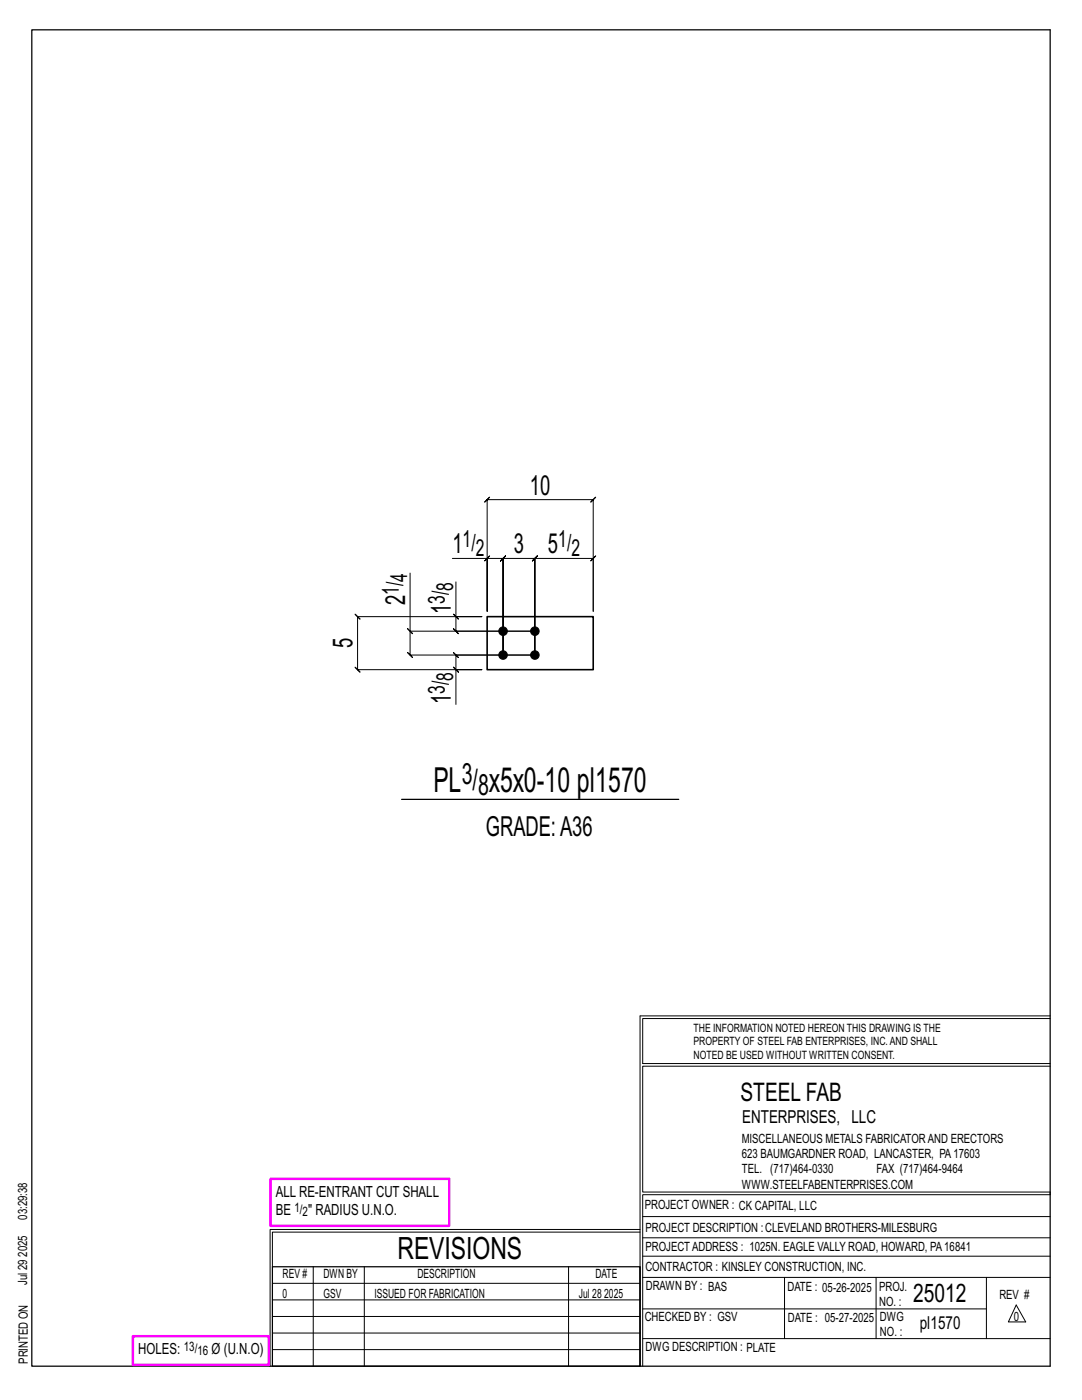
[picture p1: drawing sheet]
<svg xmlns="http://www.w3.org/2000/svg" width="216mm" height="279mm" viewBox="0 0 216 279" stroke-linecap="round" stroke-linejoin="round" font-family="sans-serif">
<defs><g id="words">
<g font-size="6.9">
<text x="86.5" y="158.1">PL</text>
<text x="97.6" y="158.1">x5x0-10 pl1570</text>
</g>
<text font-size="6.1" x="79.3" y="251.3">REVISIONS</text>
<g font-size="5.9">
<text x="92.1" y="156.5">3/</text>
<text x="95.4" y="158.6">8</text>
</g>
<g font-size="5.5">
<text x="105.7" y="98.7">10</text>
<text x="90.3" y="110.5">1</text>
<text x="102.5" y="110.5">3</text>
<text x="109.3" y="110.5">5</text>
<text x="80.8" y="120.8" transform="rotate(-90 80.8 120.8)">2</text>
<text x="90" y="122.5" transform="rotate(-90 90 122.5)">1</text>
<text x="70.4" y="129.4" transform="rotate(-90 70.4 129.4)">5</text>
<text x="90" y="140.6" transform="rotate(-90 90 140.6)">1</text>
<text x="96.9" y="166.8">GRADE:A36</text>
</g>
<g font-size="5.1">
<text x="147.8" y="219.8">STEEL FAB</text>
<text x="182.2" y="259.9">25012</text>
</g>
<g font-size="4.7">
<text x="92.3" y="109.2">1/</text>
<text x="94.9" y="110.9">2</text>
<text x="111.4" y="109.2">1/</text>
<text x="114" y="110.9">2</text>
<text x="79.6" y="118.7" transform="rotate(-90 79.6 118.7)">1/</text>
<text x="81.3" y="116.1" transform="rotate(-90 81.3 116.1)">4</text>
<text x="90.4" y="117.9" transform="rotate(-90 90.4 117.9)">8</text>
<text x="88.7" y="120.5" transform="rotate(-90 88.7 120.5)">3/</text>
<text x="90.4" y="135.9" transform="rotate(-90 90.4 135.9)">8</text>
<text x="88.7" y="138.5" transform="rotate(-90 88.7 138.5)">3/</text>
</g>
<g font-size="3.6">
<text x="148.1" y="224.1">ENTERPRISES, LLC</text>
<text x="183.5" y="265.2">pl1570</text>
</g>
<g font-size="3.1">
<text x="55" y="238.9">ALL RE-ENTRANT CUT SHALL</text>
<text x="55" y="242.5">BE</text>
<text x="61.5" y="242.5">&quot; RADIUS U.N.O.</text>
<text x="27.6" y="270.2">HOLES:</text>
<text x="42.2" y="270.2">Ø (U.N.O)</text>
</g>
<g font-size="2.6">
<text x="58.8" y="241.8">1/</text>
<text x="60.4" y="242.7">2</text>
<text x="36.7" y="269.6">13/</text>
<text x="39.4" y="270.5">16</text>
</g>
<g font-size="2.5">
<text x="148" y="231.2">623 BAUMGARDNER ROAD, LANCASTER, PA17603</text>
<text x="148" y="228.1">MISCELLANEOUS METALS FABRICATORAND ERECTORS</text>
<text x="148" y="237.2">WWW.STEELFABENTERPRISES.COM</text>
<text x="148" y="234.2">TEL. (717)464-0330</text>
<text x="174.9" y="234.2">FAX (717)464-9464</text>
<text x="5.4" y="243.4" transform="rotate(-90 5.4 243.4)">03:29:38</text>
<text x="128.7" y="241.3">PROJECT OWNER : CK CAPITAL, LLC</text>
<text x="128.8" y="246">PROJECT DESCRIPTION :CLEVELAND BROTHERS-MILESBURG</text>
<text x="5.4" y="250.8" transform="rotate(-90 5.4 250.8)">2025</text>
<text x="128.8" y="249.7">PROJECTADDRESS : 1025N. EAGLE VALLY ROAD, HOWARD, PA16841</text>
<text x="5.4" y="256.5" transform="rotate(-90 5.4 256.5)">Jul 29</text>
<text x="56.4" y="255">REV #</text>
<text x="64.5" y="255">DWN BY</text>
<text x="83.3" y="255">DESCRIPTION</text>
<text x="118.8" y="255">DATE</text>
<text x="128.8" y="253.7">CONTRACTOR : KINSLEY CONSTRUCTION, INC.</text>
<text x="128.9" y="257.5">DRAWN BY : BAS</text>
<text x="157.1" y="257.6">DATE : 05-26-2025</text>
<text x="175.4" y="257.7">PROJ.</text>
<text x="56.4" y="259">0</text>
<text x="64.5" y="259">GSV</text>
<text x="74.7" y="259">ISSUED FOR FABRICATION</text>
<text x="115.5" y="259">Jul 28</text>
<text x="120.6" y="259">2025</text>
<text x="128.6" y="263.7">CHECKED BY : GSV</text>
<text x="157.2" y="263.7">DATE : 05-27-2025</text>
<text x="175.4" y="260.7">NO. :</text>
<text x="175.6" y="263.7">DWG</text>
<text x="199.4" y="259.2">REV #</text>
<text x="202.3" y="263.7">0</text>
<text x="128.8" y="269.7">DWG DESCRIPTION : PLATE</text>
<text x="175.6" y="266.7">NO. :</text>
<text x="5.5" y="272.2" transform="rotate(-90 5.5 272.2)">PRINTED ON</text>
</g>
<g font-size="2.3">
<text x="138.4" y="208.6">PROPERTY OF STEEL FAB ENTERPRISES, INC.AND SHALL</text>
<text x="138.4" y="205.9">THE INFORMATION NOTED HEREON THIS DRAWING IS THE</text>
<text x="138.4" y="211.3">NOTED BE USED WITHOUT WRITTEN CONSENT.</text>
</g>
</g></defs>
<g fill="none" stroke="#000" stroke-width=".2">
<path d="M81.8 114.4v11.6h24.9h-15.7l.5 .5-1-1 .5 .5v-2.9M90.3 111.4h6.9v10.6v-22.3l-.5 .5 1-1-.5 .5h21.2l-.5 .5 1-1-.5 .5v22.3v-10.6l.5-.5-1 1 .5-.5h-11.7l.5-.5-1 1 .5-.5v19.3v-19.3l.5-.5-1 1 .5-.5h-6.3l.5-.5-1 1 .5-.5v19.3v-19.3l.5-.5-1 1 .5-.5h-3.2M91 116.1v7h5.1h-24.8l-.5-.5 1 1-.5-.5v10.5l-.5-.5 1 1-.5-.5h24.8h-5.1v7M96.7 111.9l1-1zM81.3 125.5l1 1zM81.8 126v4.7l-.5-.5 1 1-.5-.5h24.9h-15.7l-.5-.5 1 1-.5-.5v2.9M90.5 133.1l1 1zM90.5 122.6l1 1zM127.7 202.7v70M127.7 202.7h81.8M209.5 203.3h-81.3v9h81.3M209.5 212.8h-81.3v25.1h81.3v.5h-81.3v34.3"/>
<path d="M54.4 259.4h73.3M54.4 256.1h73.3M62.5 252.8v19.9M72.7 252.8v19.9M113.4 252.8v19.9M127.7 245.4h-73.8v27.3M127.7 245.9h-73.3v6.9M128.2 242.8h81.3M128.2 254.9h81.3M128.2 250.7h81.3M128.2 247h81.3M156.5 254.9v12.2"/>
<path d="M174.8 254.9v12.2M196.8 254.9v12.2M54.4 269.3h73.3M54.4 266h73.3M54.4 262.7h73.3M128.2 261.2h68.6M128.2 267.1h81.3M202.8 260.4l1.9 3.4h-3.5z"/>
</g>
<path d="M6.3 6h203.2v266.7h-203.2zM80.1 159.5h55.3M54.4 252.8h73.3v19.9h-73.3z" fill="none" stroke="#000" stroke-width=".25"/>
<path d="M54 235.3h35.6v9.3h-35.6zM26.5 266.7h27.1v5.7h-27.1z" fill="none" stroke="#f0f" stroke-width=".5"/>
<g fill="#000" stroke="#000" stroke-width=".2">
<circle cx="100.4" cy="126" r=".86"/>
<circle cx="100.4" cy="130.7" r=".86"/>
<circle cx="106.7" cy="130.7" r=".86"/>
<circle cx="106.7" cy="126" r=".86"/>
</g>
<path d="M97.2 123.1h21.2v10.5h-21.2z" fill="none" stroke="#000" stroke-width=".32"/>
<use href="#words"/>
</svg>
